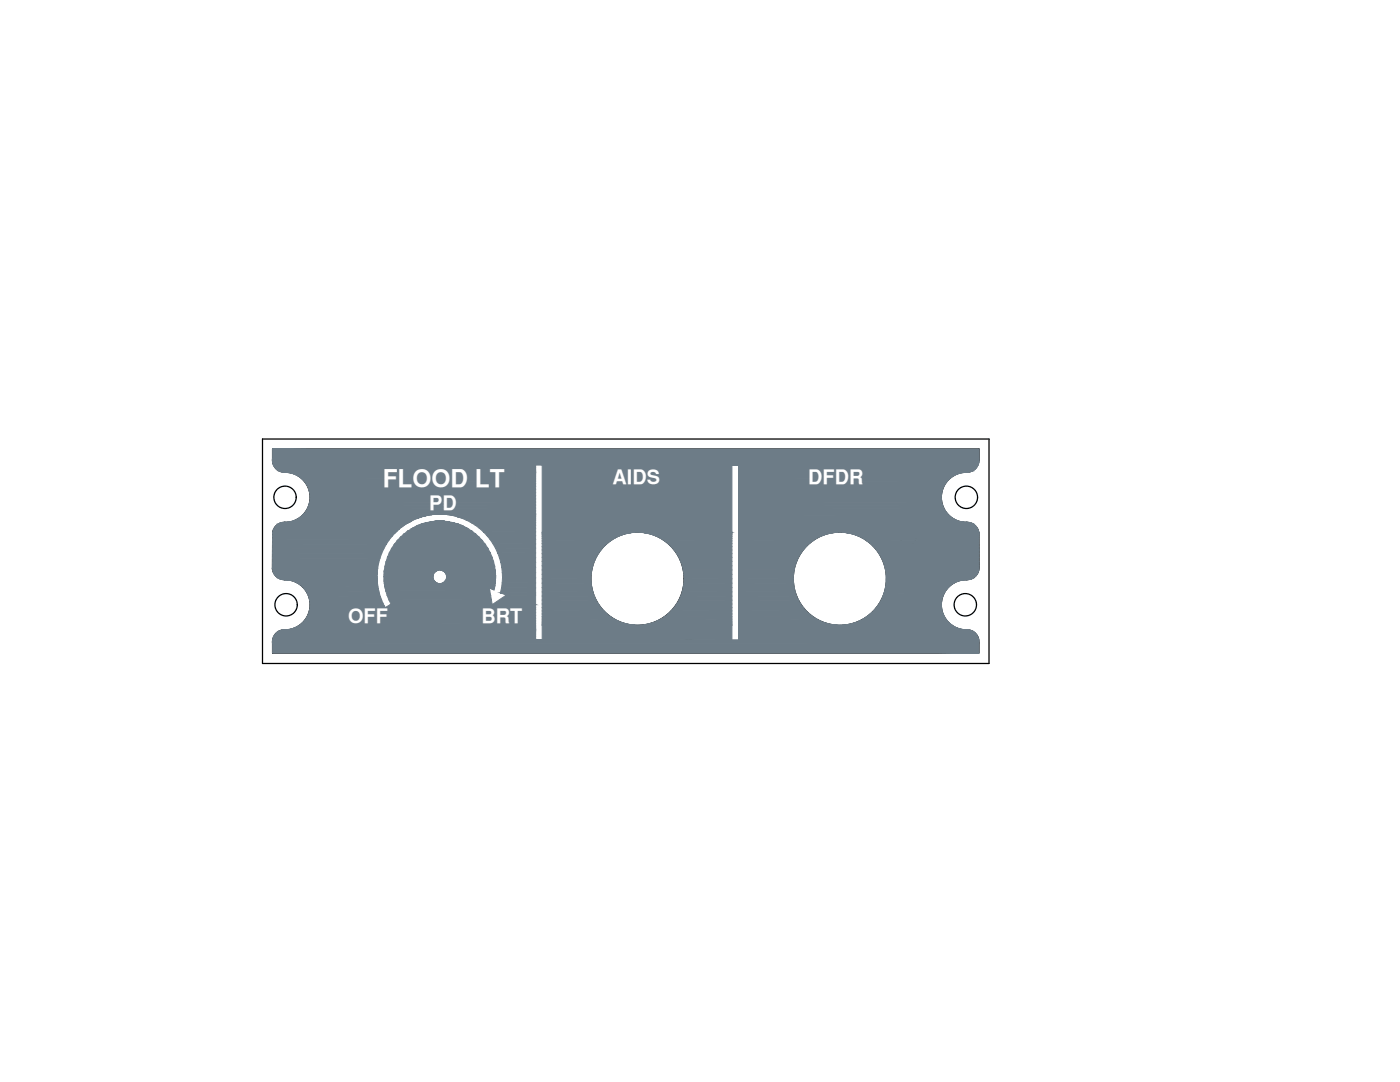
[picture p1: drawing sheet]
<svg xmlns="http://www.w3.org/2000/svg" width="279mm" height="216mm" viewBox="0 0 279 216" stroke-linecap="round" stroke-linejoin="round" font-family="sans-serif">
<defs><g id="words">
<text font-size="4.9" fill="#fff" x="76.4" y="97.2">FLOOD LT</text>
<g font-size="4" fill="#fff">
<text x="85.6" y="101.7">PD</text>
<text x="122.2" y="96.5">AIDS</text>
<text x="161.3" y="96.5">DFDR</text>
<text x="69.5" y="124.3">OFF</text>
<text x="96.1" y="124.3">BRT</text>
</g>
</g></defs>
<!-- layer: 0 -->
<g fill="none" stroke="#000" stroke-width=".25">
<path d="M52.4 87.6h145v44.8h-145zM54.4 91.6a2.42 2.42 0 0 0 2.5 2.6M54.4 91.6v-2h141v2.2M56.8 94.2a5 5 0 0 1 5.1 5 5 5 0 0 1-5.1 5M193 94.2a5 5 0 0 0-5.1 5 5 5 0 0 0 5.1 5M195.4 91.6a2.42 2.42 0 0 1-2.6 2.6M54.4 106.3v7.1a2.42 2.42 0 0 0 2.5 2.3M56.8 115.7a5 5 0 0 1 5.1 5 5 5 0 0 1-5.1 5M56.9 104.2a2.42 2.42 0 0 0-2.5 2.1M192.8 104.2a2.42 2.42 0 0 1 2.5 2.1M193 115.7a5 5 0 0 0-5.1 5 5 5 0 0 0 5.1 5M195.4 106.3v7.1a2.42 2.42 0 0 1-2.5 2.3"/>
<path d="M56.9 125.7a2.42 2.42 0 0 0-2.5 2.6v2h141a6.7 6.7 0 0 0-.2-3.2l-.8-1-.7-.3-.9-.1"/>
<circle cx="56.9" cy="99.2" r="2.23"/>
<circle cx="68.6" cy="95.1" r="1.6"/>
<circle cx="192.9" cy="99.2" r="2.23"/>
<circle cx="127.2" cy="115.5" r="9.3"/>
<circle cx="167.6" cy="115.5" r="9.3"/>
<circle cx="181.2" cy="107.1" r="1.6"/>
<circle cx="57.1" cy="120.7" r="2.23"/>
<circle cx="137.4" cy="126.1" r="1.6"/>
<circle cx="192.6" cy="120.7" r="2.23"/>
</g>
<path d="M106.9 92.8h1.3v34.9h-1.3z" fill="none" stroke="#feffff" stroke-width=".25"/>
<g fill="#fff" stroke="#fff" stroke-width=".2">
<path d="M87.2 102.6h1.1z"/>
<path d="M97.9 118.7h3.1l-2.7 1.9z"/>
<path d="M76.5 120.6h1.5z"/>
<path d="M87.2 102.6l2 .1zM86.3 102.7h2.9z"/>
<path d="M86.3 102.7h3zM86.2 102.7h3.1z"/>
<path d="M86.2 102.7l4.1 .1-1-.1zM85.3 102.8l.9-.1 4.1 .1z"/>
<path d="M85.3 102.8l5 .1zM85.2 102.9h5.1z"/>
<path d="M85.2 102.9l6 .2-.9-.2zM84.3 103.1l.9-.2 6 .2z"/>
<path d="M84.3 103.1h7zM84.2 103.1h7.1z"/>
<path d="M84.2 103.1l8 .3-.9-.3zM83.4 103.4l.8-.3 8 .3z"/>
<path d="M83.4 103.4l8.9 .1zM83.2 103.5h9.1z"/>
<path d="M83.2 103.5l9.9 .3-.8-.3zM82.4 103.8l.8-.3 9.9 .3z"/>
<path d="M82.4 103.8l10.8 .1zM82.3 103.9h10.9z"/>
<path d="M82.3 103.9l11.1 .1-.2-.1zM82.1 104l.2-.1 11.1 .1z"/>
<path d="M87.7 104h5.8zM87.7 104h5.8z"/>
<path d="M82.1 104h5.6zM82 104h4.7z"/>
<path d="M88.7 104l5 .1-.2-.1zM88.7 104l5 .1z"/>
<path d="M82 104l3.8 .1 .9-.1zM81.8 104.1l.2-.1 3.8 .1z"/>
<path d="M89.6 104.1l4.4 .2-.3-.2zM89.6 104.1l4.4 .2h-3.6z"/>
<path d="M90.4 104.3h3.7zM90.4 104.3h3.7z"/>
<path d="M81.8 104.1l3.1 .2 .9-.2zM81.4 104.3l.4-.2 3.1 .2z"/>
<path d="M81.4 104.3h3.5zM81.4 104.3h3.4z"/>
<path d="M90.6 104.3l3.9 .3-.4-.3zM90.6 104.3l3.9 .3h-3z"/>
<path d="M81.4 104.3l2.5 .3 .9-.3zM80.9 104.6l.5-.3 2.5 .3z"/>
<path d="M91.5 104.6l3.4 .2-.4-.2zM91.5 104.6l3.4 .2h-2.8z"/>
<path d="M80.9 104.6l2.4 .3 .6-.3zM80.5 104.9l.4-.3 2.4 .3z"/>
<path d="M92.1 104.8l3 .2-.2-.2zM92.1 104.8l3 .2h-2.7z"/>
<path d="M80.5 104.9l2.5 .1 .3-.1zM80.4 105l.1-.1 2.5 .1z"/>
<path d="M92.4 105l3.3 .4-.6-.4zM92.4 105l3.3 .4h-2.5z"/>
<path d="M93.2 105.4h2.5zM93.2 105.4h2.5z"/>
<path d="M80.4 105l1.8 .5 .8-.5zM79.8 105.5l.6-.5 1.8 .5z"/>
<path d="M79.8 105.5h2.4zM79.7 105.5h2.4z"/>
<path d="M93.3 105.4l2.9 .5-.5-.5zM93.3 105.4l2.9 .5h-2.1z"/>
<path d="M79.7 105.5l1.7 .5 .7-.5zM79.2 106l.5-.5 1.7 .5z"/>
<path d="M94.1 105.9l2.4 .2-.3-.2zM94.1 105.9l2.4 .2h-2.1z"/>
<path d="M79.2 106l1.9 .2 .3-.2zM79.2 106l1.9 .2h-2.1z"/>
<path d="M94.4 106.1l2.4 .4-.3-.4zM94.4 106.1l2.4 .4h-2z"/>
<path d="M79 106.2l1.6 .4 .5-.4zM79 106.2l1.6 .4h-2z"/>
<path d="M94.8 106.5l2.4 .4-.4-.4zM94.8 106.5l2.4 .4h-1.9z"/>
<path d="M78.6 106.6l1.6 .3 .4-.3zM78.6 106.6l1.6 .3h-1.9z"/>
<path d="M95.3 106.9l2.1 .2-.2-.2zM95.3 106.9l2.1 .2h-1.9z"/>
<path d="M78.3 106.9l1.6 .3 .3-.3zM78.3 106.9l1.6 .3h-1.8z"/>
<path d="M95.5 107.1l2.3 .5-.4-.5zM95.5 107.1l2.3 .5h-1.7z"/>
<path d="M78.1 107.2l1.3 .5 .5-.5zM78.1 107.2l1.3 .5h-1.7z"/>
<path d="M96.1 107.6l1.8 .2-.1-.2zM96.1 107.6l1.8 .2h-1.7z"/>
<path d="M77.7 107.7l1.5 .2 .2-.2zM77.7 107.7l1.5 .2h-1.7z"/>
<path d="M96.2 107.8l2.2 .7-.5-.7zM96.2 107.8l2.2 .7h-1.7z"/>
<path d="M96.7 108.5l1.7 .1zM96.7 108.5l1.7 .1z"/>
<path d="M77.5 107.9l1.2 .7 .5-.7zM77.5 107.9l1.2 .7h-1.6z"/>
<path d="M77.1 108.6h1.6zM77.1 108.6l1.6 .1h-1.7z"/>
<path d="M96.8 108.6l2.1 .8-.5-.8zM96.8 108.6l2.1 .8h-1.6zM97.3 109.4h1.6zM97.3 109.4h1.6z"/>
<path d="M77 108.7l1.1 .8 .6-.8zM77 108.7l1.1 .8h-1.5z"/>
<path d="M76.6 109.5h1.5zM76.6 109.5h1.5z"/>
<path d="M97.3 109.4l2 .8-.4-.8zM97.3 109.4l2 .8h-1.5z"/>
<path d="M97.8 110.2l1.5 .1zM97.8 110.2l1.5 .1z"/>
<path d="M76.6 109.5l1.1 .9 .4-.9zM76.6 109.5l1.1 .9h-1.5z"/>
<path d="M76.2 110.4h1.5zM76.2 110.4h1.5z"/>
<path d="M97.8 110.3l1.8 .8-.3-.8zM97.8 110.3l1.8 .8h-1.4z"/>
<path d="M76.2 110.4l1.1 .8 .4-.8zM76.2 110.4l1.1 .8h-1.4z"/>
<path d="M98.2 111.1l1.5 .2-.1-.2zM98.2 111.1l1.5 .2h-1.5z"/>
<path d="M75.9 111.2l1.4 .2v-.2zM75.9 111.2l1.4 .2h-1.5z"/>
<path d="M98.2 111.3l1.7 .7-.2-.7zM98.2 111.3l1.7 .7h-1.4z"/>
<path d="M75.8 111.4l1.2 .8 .3-.8zM75.8 111.4l1.2 .8h-1.4z"/>
<path d="M98.5 112l1.4 .2v-.2zM98.5 112l1.4 .2h-1.4z"/>
<path d="M75.6 112.2l1.4 .1v-.1zM75.6 112.2l1.4 .1h-1.4z"/>
<path d="M98.5 112.2l1.6 .8-.2-.8zM98.5 112.2l1.6 .8h-1.4z"/>
<path d="M75.6 112.3l1.2 .8 .2-.8zM75.6 112.3l1.2 .8h-1.4z"/>
<path d="M98.7 113l1.4 .2v-.2zM98.7 113l1.4 .2h-1.4z"/>
<path d="M75.4 113.1l1.4 .3v-.3zM75.4 113.1l1.4 .3h-1.4z"/>
<path d="M98.7 113.2l1.5 .7-.1-.7zM98.7 113.2l1.5 .7h-1.4z"/>
<path d="M75.4 113.4l1.3 .7 .1-.7zM75.4 113.4l1.3 .7h-1.4z"/>
<path d="M98.8 113.9l1.4 .4v-.4zM98.8 113.9l1.4 .4h-1.3z"/>
<path d="M75.3 114.1l1.4 .3v-.3zM75.3 114.1l1.4 .3h-1.4z"/>
<path d="M98.9 114.3l1.4 .6-.1-.6zM98.9 114.3l1.4 .6h-1.4z"/>
<path d="M75.3 114.4l1.3 .6 .1-.6zM75.3 114.4l1.3 .6h-1.3z"/>
<path d="M98.9 114.9l1.4 .4v-.4zM98.9 114.9l1.4 .4h-1.4z"/>
<path d="M75.3 115l1.3 .4v-.4zM75.3 115l1.3 .4h-1.3z"/>
<path d="M98.9 115.3l1.3 .5 .1-.5zM98.9 115.3l1.3 .5h-1.3z"/>
<path d="M75.3 115.4l1.4 .6-.1-.6zM75.3 115.4l1.4 .6h-1.4z"/>
<path d="M98.9 115.8l1.3 .5v-.5zM98.9 115.8l1.3 .5h-1.4z"/>
<path d="M75.3 116l1.4 .4v-.4zM75.3 116l1.4 .4h-1.4z"/>
<path d="M98.8 116.3l1.4 .5v-.5zM98.8 116.3l1.4 .5h-1.4z"/>
<path d="M75.3 116.4l1.5 .5-.1-.5zM75.3 116.4l1.5 .5h-1.4z"/>
<path d="M98.8 116.8l1.3 .5 .1-.5zM98.8 116.8l1.3 .5h-1.4z"/>
<path d="M75.4 116.9l1.5 .5-.1-.5zM75.4 116.9l1.5 .5h-1.4z"/>
<path d="M98.7 117.3l1.3 .4 .1-.4zM98.7 117.3l1.3 .4h-1.4z"/>
<path d="M97.6 117.3l1 .4zM97.6 117.3l1 .4h-.9z"/>
<path d="M75.5 117.4l1.5 .5-.1-.5zM75.5 117.4l1.5 .5h-1.4z"/>
<path d="M97.7 117.7l2.2 .6 .1-.6zM97.7 117.7l2.2 .6h-2.1z"/>
<path d="M75.6 117.9l1.5 .5-.1-.5zM75.6 117.9l1.5 .5h-1.4z"/>
<path d="M97.8 118.3l3.2 .4-1.1-.4zM97.8 118.3l3.2 .4h-3.1z"/>
<path d="M75.7 118.4l1.6 .4-.2-.4zM75.7 118.4l1.6 .4h-1.5z"/>
<path d="M75.8 118.8l1.7 .6-.2-.6zM75.8 118.8l1.7 .6h-1.5z"/>
<path d="M76 119.4l1.6 .3-.1-.3zM76 119.4l1.6 .3h-1.5z"/>
<path d="M76.1 119.7l1.8 .6-.3-.6zM76.1 119.7l1.8 .6h-1.5z"/>
<path d="M97.9 118.7l.3 1.9h.1zM98.2 120.6h.1z"/>
<path d="M76.4 120.3l1.6 .3-.1-.3zM76.4 120.3l1.6 .3h-1.5z"/>
<path d="M76.5 120.6h1.4zM76.6 120.6h1.3l-1 .6z"/>
<path d="M146.1 92.8l1.3 34.9v-34.9zM146.1 92.8l1.3 34.9h-1.3z"/>
<path d="M106.9 92.8l1.3 34.9v-34.9zM106.9 92.8l1.3 34.9h-1.3z"/>
</g>
<g fill="none" stroke="#fff" stroke-width=".25">
<path d="M146.1 92.8h1.3v34.9h-1.3zM76.8 121.2a12.5 12.5 0 0 1 9.4-18.5 12.5 12.5 0 0 1 13.7 15.6l1.1 .4-2.8 1.9-.6-3.3 1 .4a11.1 11.1 0 0 0-12.3-13.7 11.1 11.1 0 0 0-8.3 16.5l-1.1 .7"/>
<circle cx="87.8" cy="115.1" r="1.34"/>
</g>
<g fill="#6d7c87" stroke="#6d7c87" stroke-width=".2">
<path d="M87 104h1.7z"/>
<path d="M97.9 117.4h.8l-.1 .3z"/>
<path d="M54.4 89.6l141 2v-2zM54.4 89.6l141 2h-141z"/>
<path d="M54.4 91.6l141 .2v-.2zM54.4 91.6l141 .2h-141z"/>
<path d="M54.4 91.8l141 .2v-.2zM54.4 91.8l141 .2h-141z"/>
<path d="M54.4 92l140.9 .2 .1-.2zM54.4 92l140.9 .2h-140.9z"/>
<path d="M54.4 92.2l140.9 .3v-.3zM54.4 92.2l140.9 .3h-140.8z"/>
<path d="M54.5 92.5l140.7 .1 .1-.1zM54.5 92.5l140.7 .1h-140.7z"/>
<path d="M54.5 92.6l140.7 .2v-.2zM54.5 92.6l140.7 .2h-140.6z"/>
<path d="M54.6 92.8l52.3 .1v-.1zM54.6 92.8l52.3 .1h-52.3z"/>
<path d="M147.4 92.8l47.7 .2 .1-.2zM147.4 92.8l47.7 .2h-47.7z"/>
<path d="M54.6 92.9l52.3 .4v-.4zM54.6 92.9l52.3 .4h-52z"/>
<path d="M147.4 93l47.4 .4 .3-.4zM147.4 93l47.4 .4h-47.4z"/>
<path d="M54.9 93.3l52 .3v-.3zM54.9 93.3l52 .3h-51.7z"/>
<path d="M147.4 93.4l47.1 .3 .3-.3zM147.4 93.4l47.1 .3h-47.1z"/>
<path d="M55.2 93.6l51.7 .3v-.3zM55.2 93.6l51.7 .3h-51.4z"/>
<path d="M147.4 93.7l46.8 .2 .3-.2zM147.4 93.7l46.8 .2h-46.8z"/>
<path d="M55.5 93.9l51.4 .2v-.2zM55.5 93.9l51.4 .2h-51z"/>
<path d="M147.4 93.9l46.4 .2 .4-.2zM147.4 93.9l46.4 .2h-46.4z"/>
<path d="M55.9 94.1l51 .1v-.1zM55.9 94.1l51 .1h-50.6z"/>
<path d="M147.4 94.1l46 .1 .4-.1zM147.4 94.1l46 .1h-46z"/>
<path d="M147.4 94.2h46zM147.4 94.2h45.6z"/>
<path d="M56.3 94.2h50.6zM56.3 94.2h50.6z"/>
<path d="M147.4 94.2h45.6zM147.4 94.2l45 .1z"/>
<path d="M56.8 94.2l50.1 .1zM56.8 94.2l50.1 .1z"/>
<path d="M147.4 94.3l44.3 .1 .7-.1zM147.4 94.3l44.3 .1h-44.3z"/>
<path d="M57.4 94.3l49.5 .1v-.1zM57.4 94.3l49.5 .1h-48.9z"/>
<path d="M147.4 94.4l43.7 .1 .6-.1zM147.4 94.4l43.7 .1h-43.7z"/>
<path d="M58 94.4l48.9 .1v-.1zM58 94.4l48.9 .1h-48.2z"/>
<path d="M147.4 94.5l43.1 .3 .6-.3zM147.4 94.5l43.1 .3h-43.1z"/>
<path d="M58.7 94.5l48.2 .3v-.3zM58.7 94.5l48.2 .3h-47.7z"/>
<path d="M147.4 94.8l42.6 .3 .5-.3zM147.4 94.8l42.6 .3h-42.6z"/>
<path d="M59.2 94.8l47.7 .3v-.3zM59.2 94.8l47.7 .3h-47.1z"/>
<path d="M147.4 95.1l42.1 .4 .5-.4zM147.4 95.1l42.1 .4h-42.1z"/>
<path d="M59.8 95.1l47.1 .4v-.4zM59.8 95.1l47.1 .4h-46.6z"/>
<path d="M147.4 95.5l41.7 .5 .4-.5zM147.4 95.5l41.7 .5h-41.7z"/>
<path d="M60.3 95.5l46.6 .5v-.5zM60.3 95.5l46.6 .5h-46.2z"/>
<path d="M147.4 96l41.3 .5 .4-.5zM147.4 96l41.3 .5h-41.3z"/>
<path d="M60.7 96l46.2 .5v-.5zM60.7 96l46.2 .5h-45.8z"/>
<path d="M147.4 96.5l41 .6 .3-.6zM147.4 96.5l41 .6h-41z"/>
<path d="M61.1 96.5l45.8 .6v-.6zM61.1 96.5l45.8 .6h-45.5z"/>
<path d="M147.4 97.1l40.7 .6 .3-.6zM147.4 97.1l40.7 .6h-40.7z"/>
<path d="M61.4 97.1l45.5 .6v-.6zM61.4 97.1l45.5 .6h-45.3z"/>
<path d="M147.4 97.7l40.6 .6 .1-.6zM147.4 97.7l40.6 .6h-40.6z"/>
<path d="M61.6 97.7l45.3 .6v-.6zM61.6 97.7l45.3 .6h-45.1z"/>
<path d="M147.4 98.3l40.5 .6 .1-.6zM147.4 98.3l40.5 .6h-40.5z"/>
<path d="M61.8 98.3l45.1 .6v-.6zM61.8 98.3l45.1 .6h-45z"/>
<path d="M147.4 98.9l40.5 .7v-.7zM147.4 98.9l40.5 .7h-40.5z"/>
<path d="M61.9 98.9l45 .7v-.7zM61.9 98.9l45 .7h-45z"/>
<path d="M147.4 99.6l40.6 .6-.1-.6zM147.4 99.6l40.6 .6h-40.6z"/>
<path d="M61.9 99.6l45 .6v-.6zM61.9 99.6l45 .6h-45.1z"/>
<path d="M147.4 100.2l40.7 .6-.1-.6zM147.4 100.2l40.7 .6h-40.7z"/>
<path d="M61.8 100.2l45.1 .6v-.6zM61.8 100.2l45.1 .6h-45.3z"/>
<path d="M147.4 100.8l41 .6-.3-.6zM147.4 100.8l41 .6h-41z"/>
<path d="M61.6 100.8l45.3 .6v-.6zM61.6 100.8l45.3 .6h-45.5z"/>
<path d="M147.4 101.4l41.3 .6-.3-.6zM147.4 101.4l41.3 .6h-41.3z"/>
<path d="M61.4 101.4l45.5 .6v-.6zM61.4 101.4l45.5 .6h-45.8z"/>
<path d="M147.4 102l41.7 .5-.4-.5zM147.4 102l41.7 .5h-41.7z"/>
<path d="M61.1 102l45.8 .5v-.5zM61.1 102l45.8 .5h-46.2z"/>
<path d="M60.7 102.5l46.2 .1v-.1zM60.7 102.5l46.2 .1h-46.3z"/>
<path d="M88.2 102.6h18.7zM88.2 102.6h18.7z"/>
<path d="M60.6 102.6h26.6zM60.6 102.6h27.6z"/>
<path d="M88.3 102.6l18.6 .1zM88.3 102.6l18.6 .1z"/>
<path d="M60.6 102.6h26.6zM60.5 102.7h25.7z"/>
<path d="M89.2 102.7l17.7 .1v-.1zM89.2 102.7l17.7 .1h-16.6z"/>
<path d="M60.5 102.7l24.7 .2 1-.2zM60.5 102.7l24.7 .2h-24.9z"/>
<path d="M147.4 102.5l42.1 .4-.4-.4zM147.4 102.5l42.1 .4h-42.1z"/>
<path d="M60.3 102.9h24.9zM60.3 102.9h24.7z"/>
<path d="M90.3 102.8l16.6 .3v-.3zM90.3 102.8l16.6 .3h-15.7z"/>
<path d="M60.3 102.9l23.9 .2 .8-.2zM60 103.1l.3-.2 23.9 .2z"/>
<path d="M147.4 102.9l42.6 .4-.5-.4zM147.4 102.9l42.6 .4h-42.6z"/>
<path d="M60 103.1l23.6 .2 .6-.2zM59.8 103.3l.2-.2 23.6 .2z"/>
<path d="M91.2 103.1l15.7 .3v-.3zM91.2 103.1l15.7 .3h-14.7z"/>
<path d="M59.8 103.3l23.4 .2 .4-.2zM59.6 103.5l.2-.2 23.4 .2z"/>
<path d="M147.4 103.3l43.1 .3-.5-.3zM147.4 103.3l43.1 .3h-43.1z"/>
<path d="M59.6 103.5l23.2 .1 .4-.1zM59.2 103.6l.4-.1 23.2 .1z"/>
<path d="M92.2 103.4l14.7 .4v-.4zM92.2 103.4l14.7 .4h-13.8z"/>
<path d="M59.2 103.6l23.1 .3 .5-.3zM58.8 103.9l.4-.3 23.1 .3z"/>
<path d="M147.4 103.6l43.7 .3-.6-.3zM147.4 103.6l43.7 .3h-43.7z"/>
<path d="M58.8 103.9h23.5zM58.7 103.9h23.5z"/>
<path d="M87 104h1.8zM86.7 104h2.1z"/>
<path d="M147.4 103.9l44.3 .2-.6-.2zM147.4 103.9l44.3 .2h-44.3z"/>
<path d="M58.7 103.9l23.2 .2 .3-.2zM58 104.1l.7-.2 23.2 .2z"/>
<path d="M86.7 104l2.9 .1zM86 104.1l.7-.1 2.9 .1z"/>
<path d="M86 104.1h3.7zM85.8 104.1h3.9z"/>
<path d="M147.4 104.1l45 .1-.7-.1zM147.4 104.1l45 .1h-45z"/>
<path d="M58 104.1l23.6 .1 .3-.1zM57.4 104.2l.6-.1 23.6 .1z"/>
<path d="M147.4 104.2h45.6zM147.4 104.2h45.6z"/>
<path d="M57.4 104.2h24.2zM56.8 104.2h24.8z"/>
<path d="M147.4 104.2l46 .1zM147.4 104.2l46 .1z"/>
<path d="M56.8 104.2h24.8zM56.3 104.3h25.2z"/>
<path d="M93.1 103.8l13.8 .5v-.5zM93.1 103.8l13.8 .5h-12.9z"/>
<path d="M85.8 104.1l4.8 .2-.9-.2zM85 104.3l.8-.2 4.8 .2z"/>
<path d="M56.3 104.3h25.2zM56.1 104.3h25.3z"/>
<path d="M85 104.3h5.7zM84.8 104.3h5.9z"/>
<path d="M147.4 104.3l46.4 .1-.4-.1zM147.4 104.3l46.4 .1h-46.4z"/>
<path d="M56.1 104.3h25.3zM55.9 104.4h25.4z"/>
<path d="M147.4 104.4l46.8 .2-.4-.2zM147.4 104.4l46.8 .2h-46.8z"/>
<path d="M55.9 104.4l25.1 .2 .3-.2zM55.5 104.6l.4-.2 25.1 .2z"/>
<path d="M84.8 104.3l6.7 .3-.8-.3zM84.1 104.6l.7-.3 6.7 .3z"/>
<path d="M84.1 104.6h7.5zM83.9 104.6h7.7z"/>
<path d="M94 104.3l12.9 .5v-.5zM94 104.3l12.9 .5h-12z"/>
<path d="M147.4 104.6l47.2 .2-.4-.2zM147.4 104.6l47.2 .2h-47.2z"/>
<path d="M55.5 104.6l25.1 .2 .4-.2zM55.2 104.8l.3-.2 25.1 .2z"/>
<path d="M55.2 104.8h25.4zM55.2 104.8l25.3 .1z"/>
<path d="M83.9 104.6l8.5 .4-.8-.4zM83.2 105l.7-.4 8.5 .4z"/>
<path d="M83.2 105h9.3zM83 105h9.5z"/>
<path d="M147.4 104.8l47.5 .3-.3-.3zM147.4 104.8l47.5 .3h-47.5z"/>
<path d="M55.2 104.9l25 .2 .3-.2zM55.2 104.9l25 .2h-25.3z"/>
<path d="M83 105l10.2 .4-.7-.4zM82.3 105.4l.7-.4 10.2 .4z"/>
<path d="M94.9 104.8l12 .6v-.6zM94.9 104.8l12 .6h-11.2z"/>
<path d="M82.3 105.4l11 .1zM82.2 105.5h11.1z"/>
<path d="M147.4 105.1l47.7 .4-.2-.4zM147.4 105.1l47.7 .4h-47.7z"/>
<path d="M54.9 105.1l24.8 .4 .5-.4zM54.9 105.1l24.8 .4h-25zM54.7 105.5h25zM54.7 105.5h25z"/>
<path d="M82.2 105.5l11.9 .4-.8-.4zM81.5 105.9l.7-.4 11.9 .4z"/>
<path d="M147.4 105.5l47.9 .4-.2-.4zM147.4 105.5l47.9 .4h-47.9z"/>
<path d="M54.7 105.5l24.6 .4 .4-.4zM54.7 105.5l24.6 .4h-24.8z"/>
<path d="M81.5 105.9l12.7 .1zM81.4 106h12.8z"/>
<path d="M95.7 105.4l11.2 .7v-.7zM95.7 105.4l11.2 .7h-10.4z"/>
<path d="M54.5 105.9l24.5 .3 .3-.3zM54.5 105.9l24.5 .3h-24.6z"/>
<path d="M147.4 105.9l47.9 .3v-.3zM147.4 105.9l47.9 .3h-47.9z"/>
<path d="M108.2 92.8l37.9 13.4v-13.4zM108.2 92.8l37.9 13.4h-37.9z"/>
<path d="M168.1 106.2l27.2 .1zM168.1 106.2l27.2 .1z"/>
<path d="M147.4 106.2h19.8zM147.4 106.2l18.9 .1z"/>
<path d="M127.7 106.2l18.4 .1zM127.7 106.2l18.4 .1z"/>
<path d="M108.2 106.2h18.6zM108.2 106.2l17.7 .1z"/>
<path d="M168.9 106.3h26.5zM168.9 106.3h26.5z"/>
<path d="M54.4 106.2l24.5 .1 .1-.1zM54.4 106.2l24.5 .1h-24.5z"/>
<path d="M169.2 106.3l26.2 .2v-.2zM169.2 106.3l26.2 .2h-25.6z"/>
<path d="M147.4 106.3l18 .2 .9-.2zM147.4 106.3l18 .2h-18z"/>
<path d="M128.6 106.3l17.5 .2v-.2zM128.6 106.3l17.5 .2h-16.7z"/>
<path d="M108.2 106.3l16.9 .2 .8-.2zM108.2 106.3l16.9 .2h-16.9z"/>
<path d="M81.4 106l13.4 .5-.6-.5zM80.7 106.5l.7-.5 13.4 .5z"/>
<path d="M80.7 106.5l14.2 .1zM80.6 106.6h14.3z"/>
<path d="M169.8 106.5l25.6 .2v-.2zM169.8 106.5l25.6 .2h-24.8z"/>
<path d="M147.4 106.5l17.2 .2 .8-.2zM147.4 106.5l17.2 .2h-17.2z"/>
<path d="M129.4 106.5l16.7 .2v-.2zM129.4 106.5l16.7 .2h-15.8z"/>
<path d="M108.2 106.5l16 .2 .9-.2zM108.2 106.5l16 .2h-16z"/>
<path d="M96.5 106.1l10.4 .8v-.8zM96.5 106.1l10.4 .8h-9.7z"/>
<path d="M54.4 106.3l23.9 .6 .6-.6zM54.4 106.3l23.9 .6h-23.9z"/>
<path d="M170.6 106.7l24.8 .3v-.3zM170.6 106.7l24.8 .3h-23.9z"/>
<path d="M147.4 106.7l16.3 .3 .9-.3zM147.4 106.7l16.3 .3h-16.3z"/>
<path d="M130.3 106.7l15.8 .3v-.3zM130.3 106.7l15.8 .3h-15z"/>
<path d="M108.2 106.7l15.2 .3 .8-.3zM108.2 106.7l15.2 .3h-15.2z"/>
<path d="M80.6 106.6l14.9 .5-.6-.5zM80 107.1l.6-.5 14.9 .5z"/>
<path d="M80 107.1l15.6 .1-.1-.1zM80 107.1l15.6 .1h-15.7z"/>
<path d="M171.5 107l23.9 .4v-.4zM171.5 107l23.9 .4h-23.1z"/>
<path d="M147.4 107l15.6 .4 .7-.4zM147.4 107l15.6 .4h-15.6z"/>
<path d="M131.1 107l15 .4v-.4zM131.1 107l15 .4h-14.2z"/>
<path d="M108.2 107l14.4 .4 .8-.4zM108.2 107l14.4 .4h-14.4z"/>
<path d="M97.2 106.9l9.7 .7v-.7zM97.2 106.9l9.7 .7h-9.1z"/>
<path d="M54.4 106.9l23.3 .8 .6-.8zM54.4 106.9l23.3 .8h-23.3z"/>
<path d="M79.9 107.2l16.3 .6-.6-.6zM79.9 107.2l16.3 .6h-16.9z"/>
<path d="M172.3 107.4l23.1 .5v-.5zM172.3 107.4l23.1 .5h-22.4z"/>
<path d="M147.4 107.4l14.8 .5 .8-.5zM147.4 107.4l14.8 .5h-14.8z"/>
<path d="M131.9 107.4l14.2 .5v-.5zM131.9 107.4l14.2 .5h-13.5z"/>
<path d="M108.2 107.4l13.6 .5 .8-.5zM108.2 107.4l13.6 .5h-13.6z"/>
<path d="M79.3 107.8l17 .1-.1-.1zM79.3 107.8l17 .1h-17.1z"/>
<path d="M173 107.9l22.4 .6v-.6zM173 107.9l22.4 .6h-21.7z"/>
<path d="M147.4 107.9l14.1 .6 .7-.6zM147.4 107.9l14.1 .6h-14.1z"/>
<path d="M132.6 107.9l13.5 .6v-.6zM132.6 107.9l13.5 .6h-12.8z"/>
<path d="M108.2 107.9l13 .6 .6-.6zM108.2 107.9l13 .6h-13z"/>
<path d="M97.8 107.6l9.1 .9v-.9zM97.8 107.6l9.1 .9h-8.5z"/>
<path d="M79.2 107.9l17.6 .7-.5-.7zM79.2 107.9l17.6 .7h-18.1z"/>
<path d="M54.4 107.7l22.7 .9 .6-.9zM54.4 107.7l22.7 .9h-22.7z"/>
<path d="M78.7 108.6l18.2 .1-.1-.1zM78.7 108.6l18.2 .1h-18.2z"/>
<path d="M173.7 108.5l21.7 .6v-.6zM173.7 108.5l21.7 .6h-21.1z"/>
<path d="M147.4 108.5l13.5 .6 .6-.6zM147.4 108.5l13.5 .6h-13.5z"/>
<path d="M133.3 108.5l12.8 .6v-.6zM133.3 108.5l12.8 .6h-12.1z"/>
<path d="M108.2 108.5l12.3 .6 .7-.6zM108.2 108.5l12.3 .6h-12.3z"/>
<path d="M98.4 108.5l8.5 .9v-.9zM98.4 108.5l8.5 .9h-8z"/>
<path d="M78.7 108.7l18.6 .7-.4-.7zM78.7 108.7l18.6 .7h-19.1z"/>
<path d="M54.4 108.6l22.2 .9 .5-.9zM54.4 108.6l22.2 .9h-22.2z"/>
<path d="M78.2 109.4l19.2 .1-.1-.1zM78.2 109.4l19.2 .1h-19.3z"/>
<path d="M174.3 109.1l21.1 .6v-.6zM174.3 109.1l21.1 .6h-20.5z"/>
<path d="M147.4 109.1l12.9 .6 .6-.6zM147.4 109.1l12.9 .6h-12.9z"/>
<path d="M134 109.1l12.1 .6v-.6zM134 109.1l12.1 .6h-11.6z"/>
<path d="M108.2 109.1l11.7 .6 .6-.6zM108.2 109.1l11.7 .6h-11.7z"/>
<path d="M78.1 109.5l19.7 .7-.4-.7zM78.1 109.5l19.7 .7h-20.1z"/>
<path d="M98.9 109.4l8 .9v-.9zM98.9 109.4l8 .9h-7.6z"/>
<path d="M77.7 110.2l20.2 .2-.1-.2zM77.7 110.2l20.2 .2h-20.2z"/>
<path d="M54.4 109.5l21.8 .9 .4-.9zM54.4 109.5l21.8 .9h-21.8z"/>
<path d="M174.9 109.7l20.5 .8v-.8zM174.9 109.7l20.5 .8h-20z"/>
<path d="M147.4 109.7l12.4 .8 .5-.8zM147.4 109.7l12.4 .8h-12.4z"/>
<path d="M134.5 109.7l11.6 .8v-.8zM134.5 109.7l11.6 .8h-11z"/>
<path d="M108.2 109.7l11.2 .8 .5-.8zM108.2 109.7l11.2 .8h-11.2z"/>
<path d="M77.7 110.4l20.5 .7-.3-.7zM77.7 110.4l20.5 .7h-20.8z"/>
<path d="M175.4 110.5l20 .7v-.7zM175.4 110.5l20 .7h-19.5z"/>
<path d="M147.4 110.5l11.9 .7 .5-.7zM147.4 110.5l11.9 .7h-11.9z"/>
<path d="M135.1 110.5l11 .7v-.7zM135.1 110.5l11 .7h-10.6z"/>
<path d="M108.2 110.5l10.8 .7 .4-.7zM108.2 110.5l10.8 .7h-10.8z"/>
<path d="M77.4 111.1l20.8 .1v-.1zM77.4 111.1l20.8 .1h-20.9z"/>
<path d="M99.3 110.3l7.6 1v-1zM99.3 110.3l7.6 1h-7.2z"/>
<path d="M54.4 110.4l21.4 1 .4-1zM54.4 110.4l21.4 1h-21.4z"/>
<path d="M175.9 111.2l19.5 .8v-.8zM175.9 111.2l19.5 .8h-19.2z"/>
<path d="M147.4 111.2l11.6 .8 .3-.8zM147.4 111.2l11.6 .8h-11.6z"/>
<path d="M135.5 111.2l10.6 .8v-.8zM135.5 111.2l10.6 .8h-10.2z"/>
<path d="M108.2 111.2l10.4 .8 .4-.8zM108.2 111.2l10.4 .8h-10.4z"/>
<path d="M77.3 111.2l21.2 .8-.3-.8zM77.3 111.2l21.2 .8h-21.4z"/>
<path d="M77.1 112l21.4 .2v-.2zM77.1 112l21.4 .2h-21.5z"/>
<path d="M99.7 111.3l7.2 .9v-.9zM99.7 111.3l7.2 .9h-7z"/>
<path d="M54.4 111.4l21.2 .9 .2-.9zM54.4 111.4l21.2 .9h-21.2z"/>
<path d="M176.2 112l19.2 .9v-.9zM176.2 112l19.2 .9h-18.9z"/>
<path d="M147.4 112l11.3 .9 .3-.9zM147.4 112l11.3 .9h-11.3z"/>
<path d="M135.9 112l10.2 .9v-.9zM135.9 112l10.2 .9h-9.9z"/>
<path d="M108.2 112l10.1 .9 .3-.9zM108.2 112l10.1 .9h-10.1z"/>
<path d="M77 112.2l21.7 .8-.2-.8zM77 112.2l21.7 .8h-21.9z"/>
<path d="M76.8 113l21.9 .1v-.1zM76.8 113l21.9 .1h-21.9z"/>
<path d="M99.9 112.2l7 1v-1zM99.9 112.2l7 1h-6.8z"/>
<path d="M54.4 112.3l21 1.1 .2-1.1zM54.4 112.3l21 1.1h-21z"/>
<path d="M176.5 112.9l18.9 .5v-.5zM176.5 112.9l18.9 .5h-18.7z"/>
<path d="M54.4 113.4h21zM54.4 113.4h21z"/>
<path d="M176.7 113.4l18.6 .3 .1-.3zM176.7 113.4l18.6 .3h-18.6z"/>
<path d="M147.4 112.9l11.1 .8 .2-.8zM147.4 112.9l11.1 .8h-11.1z"/>
<path d="M136.2 112.9l9.9 .8v-.8zM136.2 112.9l9.9 .8h-9.7z"/>
<path d="M108.2 112.9l9.9 .8 .2-.8zM108.2 112.9l9.9 .8h-9.9z"/>
<path d="M76.8 113.1l22 .7-.1-.7zM76.8 113.1l22 .7h-22.1z"/>
<path d="M87.9 113.8h10.9zM87.9 113.8h10.9z"/>
<path d="M76.7 113.8h11zM76.7 113.8h10.7z"/>
<path d="M176.7 113.7l18.6 .2v-.2zM176.7 113.7l18.6 .2h-18.5z"/>
<path d="M54.4 113.4l20.9 .5 .1-.5zM54.4 113.4l20.9 .5h-20.8z"/>
<path d="M88.1 113.8l10.7 .1zM88.1 113.8l10.7 .1z"/>
<path d="M76.7 113.8h10.7zM76.7 113.8l10.5 .1z"/>
<path d="M88.4 113.9h10.4zM88.4 113.9h10.4z"/>
<path d="M88.4 113.9l10.5 .1-.1-.1zM88.4 113.9l10.5 .1h-10.3z"/>
<path d="M76.7 113.9l10.3 .1 .2-.1zM76.7 113.9l10.3 .1h-10.3z"/>
<path d="M76.7 114h10.3zM76.7 114l10.2 .1z"/>
<path d="M88.6 114l10.3 .2v-.2zM88.6 114l10.3 .2h-10.1z"/>
<path d="M76.7 114.1l10.1 .1 .1-.1zM76.7 114.1l10.1 .1h-10.1z"/>
<path d="M100.1 113.2l6.8 1.1v-1.1zM100.1 113.2l6.8 1.1h-6.7z"/>
<path d="M176.8 113.9l18.4 .4 .1-.4zM176.8 113.9l18.4 .4h-18.4z"/>
<path d="M54.5 113.9l20.8 .4v-.4zM54.5 113.9l20.8 .4h-20.7z"/>
<path d="M54.6 114.3l20.7 .1zM54.6 114.3l20.7 .1z"/>
<path d="M88.8 114.2l10.1 .2v-.2zM88.8 114.2l10.1 .2h-10z"/>
<path d="M76.7 114.2l9.9 .2 .2-.2zM76.7 114.2l9.9 .2h-9.9z"/>
<path d="M176.8 114.3l18.2 .3 .2-.3zM176.8 114.3l18.2 .3h-18.1z"/>
<path d="M147.4 113.7l11 .9 .1-.9zM147.4 113.7l11 .9h-11z"/>
<path d="M136.4 113.7l9.7 .9v-.9zM136.4 113.7l9.7 .9h-9.6z"/>
<path d="M108.2 113.7l9.8 .9 .1-.9zM108.2 113.7l9.8 .9h-9.8z"/>
<path d="M88.9 114.4l10 .2v-.2zM88.9 114.4l10 .2h-9.9z"/>
<path d="M76.7 114.4l9.8 .2 .1-.2zM76.7 114.4l9.8 .2h-9.9z"/>
<path d="M176.9 114.6h18.1zM176.9 114.6l18 .1z"/>
<path d="M54.7 114.4l20.6 .3v-.3zM54.7 114.4l20.6 .3h-20.5z"/>
<path d="M89 114.6l9.9 .3v-.3zM89 114.6l9.9 .3h-9.8z"/>
<path d="M76.6 114.6l9.8 .3 .1-.3zM76.6 114.6l9.8 .3h-9.8z"/>
<path d="M89.1 114.9h9.8zM89.1 114.9h9.8z"/>
<path d="M176.9 114.7l17.7 .3 .3-.3zM176.9 114.7l17.7 .3h-17.7z"/>
<path d="M54.8 114.7l20.5 .3v-.3zM54.8 114.7l20.5 .3h-20.2z"/>
<path d="M76.6 114.9l9.8 .1v-.1zM76.6 114.9l9.8 .1h-9.8z"/>
<path d="M89.1 114.9l9.8 .2v-.2zM89.1 114.9l9.8 .2h-9.8z"/>
<path d="M76.6 115l9.8 .1zM76.6 115l9.8 .1z"/>
<path d="M100.2 114.3l6.7 1v-1zM100.2 114.3l6.7 1h-6.6z"/>
<path d="M176.9 115l17.4 .3 .3-.3zM176.9 115l17.4 .3h-17.4z"/>
<path d="M55.1 115l20.2 .3v-.3zM55.1 115l20.2 .3h-19.8z"/>
<path d="M89.1 115.1l9.8 .3v-.3zM89.1 115.1l9.8 .3h-9.8z"/>
<path d="M76.6 115.1l9.8 .3v-.3zM76.6 115.1l9.8 .3h-9.8z"/>
<path d="M55.5 115.3l19.8 .1v-.1zM55.5 115.3l19.8 .1h-19.6z"/>
<path d="M176.9 115.3l17 .2 .4-.2zM176.9 115.3l17 .2h-17z"/>
<path d="M147.4 114.6l10.9 .9 .1-.9zM147.4 114.6l10.9 .9h-10.9z"/>
<path d="M136.5 114.6l9.6 .9v-.9zM136.5 114.6l9.6 .9h-9.6z"/>
<path d="M108.2 114.6l9.7 .9 .1-.9zM108.2 114.6l9.7 .9h-9.7z"/>
<path d="M176.9 115.5h17zM176.9 115.5h17z"/>
<path d="M55.7 115.4l19.6 .1v-.1zM55.7 115.4l19.6 .1h-19.4z"/>
<path d="M89.1 115.4l9.8 .2v-.2zM89.1 115.4l9.8 .2h-9.9z"/>
<path d="M76.6 115.4l9.9 .2-.1-.2zM76.6 115.4l9.9 .2h-9.9z"/>
<path d="M176.9 115.5l16.5 .1 .5-.1zM176.9 115.5l16.5 .1h-16.5z"/>
<path d="M55.9 115.5l19.4 .1v-.1zM55.9 115.5l19.4 .1h-19z"/>
<path d="M176.9 115.6h16.5zM176.9 115.6l16.1 .1z"/>
<path d="M56.3 115.6l19 .1zM56.3 115.6l19 .1z"/>
<path d="M176.9 115.7h16.1zM176.9 115.7h15.5z"/>
<path d="M56.8 115.7h18.5zM56.8 115.7h18.5z"/>
<path d="M176.9 115.7h15.5zM176.9 115.7l14.8 .1z"/>
<path d="M57.4 115.7l17.9 .1zM57.4 115.7l17.9 .1z"/>
<path d="M89 115.6l9.9 .2v-.2zM89 115.6l9.9 .2h-10z"/>
<path d="M76.6 115.6l10 .2-.1-.2zM76.6 115.6l10 .2h-10z"/>
<path d="M88.9 115.8h10zM88.9 115.8h10z"/>
<path d="M76.6 115.8l10.1 .2-.1-.2zM76.6 115.8l10.1 .2h-10z"/>
<path d="M176.9 115.8l14.2 .2 .6-.2zM176.9 115.8l14.2 .2h-14.2z"/>
<path d="M58 115.8l17.3 .2v-.2zM58 115.8l17.3 .2h-16.7z"/>
<path d="M88.9 115.8l10 .2v-.2zM88.9 115.8l10 .2h-10.1z"/>
<path d="M76.7 116h10.1zM76.7 116h10.1z"/>
<path d="M88.8 116l10 .2 .1-.2zM88.6 116.2l.2-.2 10 .2z"/>
<path d="M76.7 116l10.3 .2-.2-.2zM76.7 116l10.3 .2h-10.3z"/>
<path d="M176.9 116l13.6 .2 .6-.2zM176.9 116l13.6 .2h-13.6z"/>
<path d="M58.6 116l16.7 .2v-.2zM58.6 116l16.7 .2h-16.1z"/>
<path d="M100.3 115.3l6.6 1v-1zM100.3 115.3l6.6 1h-6.7z"/>
<path d="M88.6 116.2l10.2 .1v-.1zM88.4 116.3l.2-.1 10.2 .1z"/>
<path d="M76.7 116.2l10.5 .1-.2-.1zM76.7 116.2l10.5 .1h-10.5z"/>
<path d="M176.9 116.2l13.5 .2 .1-.2zM176.9 116.2l13.5 .2h-13.5z"/>
<path d="M147.4 115.5l11 .9-.1-.9zM147.4 115.5l11 .9h-11z"/>
<path d="M136.5 115.5l9.6 .9v-.9zM136.5 115.5l9.6 .9h-9.6z"/>
<path d="M108.2 115.5l9.8 .9-.1-.9zM108.2 115.5l9.8 .9h-9.8z"/>
<path d="M59.2 116.2l16.1 .2v-.2zM59.2 116.2l16.1 .2h-15.8z"/>
<path d="M88.4 116.3h10.4zM88.1 116.4h10.7z"/>
<path d="M76.7 116.3l10.7 .1zM76.7 116.3l10.7 .1z"/>
<path d="M88.1 116.4l10.7 .1zM87.9 116.5h10.9z"/>
<path d="M76.7 116.4l11 .1zM76.7 116.4l11 .1z"/>
<path d="M176.9 116.4l13.1 .2 .4-.2zM176.9 116.4l13.1 .2h-13.2z"/>
<path d="M59.5 116.4l15.9 .2-.1-.2zM59.5 116.4l15.9 .2h-15.6z"/>
<path d="M76.7 116.5l22.1 .3v-.3zM76.7 116.5l22.1 .3h-22z"/>
<path d="M76.8 116.8l22 .1v-.1zM76.8 116.8l22 .1h-22z"/>
<path d="M176.8 116.6l12.7 .4 .5-.4zM176.8 116.6l12.7 .4h-12.7z"/>
<path d="M59.8 116.6l15.6 .4v-.4zM59.8 116.6l15.6 .4h-15.1z"/>
<path d="M176.8 117l12.5 .2 .2-.2zM176.8 117l12.5 .2h-12.6z"/>
<path d="M147.4 116.4l11.1 .8-.1-.8zM147.4 116.4l11.1 .8h-11.1z"/>
<path d="M136.5 116.4l9.6 .8v-.8zM136.5 116.4l9.6 .8h-9.7z"/>
<path d="M108.2 116.4l9.9 .8-.1-.8zM108.2 116.4l9.9 .8h-9.9z"/>
<path d="M76.8 116.9l21.9 .4 .1-.4zM76.8 116.9l21.9 .4h-21.8z"/>
<path d="M100.2 116.3l6.7 1v-1zM100.2 116.3l6.7 1h-6.8z"/>
<path d="M97.6 117.3h1.1zM97.6 117.3h1.1z"/>
<path d="M76.9 117.3h20.7zM76.9 117.3h20.7z"/>
<path d="M60.3 117l15.2 .4-.1-.4zM60.3 117l15.2 .4h-14.8z"/>
<path d="M176.7 117.2l12.4 .2 .2-.2zM176.7 117.2l12.4 .2h-12.4z"/>
<path d="M97.7 117.3l1 .1v-.1zM97.7 117.3l1 .1h-.8z"/>
<path d="M60.7 117.4h14.8zM60.7 117.4h14.8z"/>
<path d="M76.9 117.3l20.8 .6-.1-.6zM76.9 117.3l20.8 .6h-20.7z"/>
<path d="M176.7 117.4l12 .6 .4-.6zM176.7 117.4l12 .6h-12.1z"/>
<path d="M60.7 117.4l14.9 .6-.1-.6zM60.7 117.4l14.9 .6h-14.5z"/>
<path d="M176.6 118l12 .1 .1-.1zM176.6 118l12 .1h-12.1z"/>
<path d="M147.4 117.2l11.3 .9-.2-.9zM147.4 117.2l11.3 .9h-11.3z"/>
<path d="M136.4 117.2l9.7 .9v-.9zM136.4 117.2l9.7 .9h-9.9z"/>
<path d="M108.2 117.2l10.1 .9-.2-.9zM108.2 117.2l10.1 .9h-10.1z"/>
<path d="M100.1 117.3l6.8 1v-1zM100.1 117.3l6.8 1h-7z"/>
<path d="M61.1 118l14.6 .4-.1-.4zM61.1 118l14.6 .4h-14.4z"/>
<path d="M176.5 118.1l11.9 .4 .2-.4zM176.5 118.1l11.9 .4h-12z"/>
<path d="M61.3 118.4l14.4 .1v-.1zM61.3 118.4l14.4 .1h-14.3z"/>
<path d="M99.9 118.3l7 .4v-.4zM99.9 118.3l7 .4h-5.9z"/>
<path d="M77 117.9l20.9 .9-.2-.9zM77 117.9l20.9 .9h-20.6z"/>
<path d="M176.4 118.5l11.8 .4 .2-.4zM176.4 118.5l11.8 .4h-12z"/>
<path d="M147.4 118.1l11.6 .8-.3-.8zM147.4 118.1l11.6 .8h-11.6z"/>
<path d="M136.2 118.1l9.9 .8v-.8zM136.2 118.1l9.9 .8h-10.2z"/>
<path d="M108.2 118.1l10.4 .8-.3-.8zM108.2 118.1l10.4 .8h-10.4z"/>
<path d="M176.2 118.9l11.9 .2 .1-.2zM176.2 118.9l11.9 .2h-11.9z"/>
<path d="M61.4 118.5l14.5 .6-.2-.6zM61.4 118.5l14.5 .6h-14.3z"/>
<path d="M61.6 119.1l14.4 .3-.1-.3zM61.6 119.1l14.4 .3h-14.3z"/>
<path d="M77.3 118.8l20.8 .9-.2-.9zM77.3 118.8l20.8 .9h-20.5z"/>
<path d="M176.2 119.1l11.8 .6 .1-.6zM176.2 119.1l11.8 .6h-12.1z"/>
<path d="M61.7 119.4l14.5 .3-.2-.3zM61.7 119.4l14.5 .3h-14.4z"/>
<path d="M175.9 119.7l12.1 .1zM175.9 119.7l12.1 .1z"/>
<path d="M147.4 118.9l11.9 .9-.3-.9zM147.4 118.9l11.9 .9h-11.9z"/>
<path d="M135.9 118.9l10.2 .9v-.9zM135.9 118.9l10.2 .9h-10.6z"/>
<path d="M108.2 118.9l10.8 .9-.4-.9zM108.2 118.9l10.8 .9h-10.8z"/>
<path d="M61.8 119.7l14.6 .6-.2-.6zM61.8 119.7l14.6 .6h-14.5z"/>
<path d="M175.9 119.8l12 .5 .1-.5zM175.9 119.8l12 .5h-12.4z"/>
<path d="M61.9 120.3h14.5zM61.9 120.3h14.5z"/>
<path d="M175.5 120.3l12.4 .2v-.2zM175.5 120.3l12.4 .2h-12.5z"/>
<path d="M147.4 119.8l12.4 .7-.5-.7zM147.4 119.8l12.4 .7h-12.4z"/>
<path d="M135.5 119.8l10.6 .7v-.7zM135.5 119.8l10.6 .7h-11z"/>
<path d="M108.2 119.8l11.2 .7-.4-.7zM108.2 119.8l11.2 .7h-11.2z"/>
<path d="M77.6 119.7l20.6 .9-.1-.9zM77.6 119.7l20.6 .9h-20.2z"/>
<path d="M101 118.7l5.9 1.9v-1.9zM98.2 120.6l2.8-1.9 5.9 1.9z"/>
<path d="M78 120.6h20.2zM77.9 120.6h20.3z"/>
<path d="M175.4 120.5l12.5 .5v-.5zM175.4 120.5l12.5 .5h-12.8z"/>
<path d="M61.9 120.3l14.8 .7-.3-.7zM61.9 120.3l14.8 .7h-14.8z"/>
<path d="M77.9 120.6l29 .6v-.6zM76.9 121.2l1-.6 29 .6z"/>
<path d="M61.9 121l15 .2-.2-.2zM61.9 121l15 .2h-15z"/>
<path d="M175.1 121l12.8 .2v-.2zM175.1 121l12.8 .2h-13z"/>
<path d="M147.4 120.5l12.9 .7-.5-.7zM147.4 120.5l12.9 .7h-12.9z"/>
<path d="M135.1 120.5l11 .7v-.7zM135.1 120.5l11 .7h-11.6z"/>
<path d="M108.2 120.5l11.7 .7-.5-.7zM108.2 120.5l11.7 .7h-11.7z"/>
<path d="M174.9 121.2l13.1 .4-.1-.4zM174.9 121.2l13.1 .4h-13.4z"/>
<path d="M61.9 121.2l45 .4v-.4zM61.9 121.2l45 .4h-45.1z"/>
<path d="M174.6 121.6l13.4 .3v-.3zM174.6 121.6l13.4 .3h-13.7z"/>
<path d="M147.4 121.2l13.5 .7-.6-.7zM147.4 121.2l13.5 .7h-13.5z"/>
<path d="M134.5 121.2l11.6 .7v-.7zM134.5 121.2l11.6 .7h-12.1z"/>
<path d="M108.2 121.2l12.3 .7-.6-.7zM108.2 121.2l12.3 .7h-12.3z"/>
<path d="M174.3 121.9l13.8 .3-.1-.3zM174 122.2l.3-.3 13.8 .3z"/>
<path d="M61.8 121.6l45.1 .6v-.6zM61.8 121.6l45.1 .6h-45.2z"/>
<path d="M174 122.2l14.2 .3-.1-.3zM173.7 122.5l.3-.3 14.2 .3z"/>
<path d="M147.4 121.9l14.1 .6-.6-.6zM147.4 121.9l14.1 .6h-14.1z"/>
<path d="M134 121.9l12.1 .6v-.6zM133.3 122.5l.7-.6 12.1 .6z"/>
<path d="M108.2 121.9l13 .6-.7-.6zM108.2 121.9l13 .6h-13z"/>
<path d="M173.7 122.5l14.7 .3-.2-.3zM173.3 122.8l.4-.3 14.7 .3z"/>
<path d="M61.7 122.2l45.2 .6v-.6zM61.7 122.2l45.2 .6h-45.5z"/>
<path d="M173.3 122.8l15.2 .3-.1-.3zM173 123.1l.3-.3 15.2 .3z"/>
<path d="M147.4 122.5l14.8 .6-.7-.6zM147.4 122.5l14.8 .6h-14.8z"/>
<path d="M133.3 122.5l12.8 .6v-.6zM132.6 123.1l.7-.6 12.8 .6z"/>
<path d="M108.2 122.5l13.6 .6-.6-.6zM108.2 122.5l13.6 .6h-13.6z"/>
<path d="M173 123.1l15.7 .3-.2-.3zM172.5 123.4l.5-.3 15.7 .3z"/>
<path d="M61.4 122.8l45.5 .6v-.6zM61.4 122.8l45.5 .6h-45.8z"/>
<path d="M172.5 123.4l16.3 .1-.1-.1zM172.3 123.5l.2-.1 16.3 .1z"/>
<path d="M147.4 123.1l15.6 .4-.8-.4zM147.4 123.1l15.6 .4h-15.6z"/>
<path d="M132.6 123.1l13.5 .4v-.4zM131.9 123.5l.7-.4 13.5 .4z"/>
<path d="M108.2 123.1l14.4 .4-.8-.4zM108.2 123.1l14.4 .4h-14.4z"/>
<path d="M172.3 123.5l16.7 .4-.2-.4zM171.6 123.9l.7-.4 16.7 .4z"/>
<path d="M61.1 123.4l45.8 .5v-.5zM61.1 123.4l45.8 .5h-46.2z"/>
<path d="M171.6 123.9h17.5zM171.5 123.9h17.6z"/>
<path d="M147.4 123.5l16.3 .4-.7-.4zM147.4 123.5l16.3 .4h-16.3z"/>
<path d="M131.9 123.5l14.2 .4v-.4zM131.1 123.9l.8-.4 14.2 .4z"/>
<path d="M108.2 123.5l15.2 .4-.8-.4zM108.2 123.5l15.2 .4h-15.2z"/>
<path d="M171.5 123.9l17.9 .4-.3-.4zM170.6 124.3l.9-.4 17.9 .4z"/>
<path d="M147.4 123.9l17.2 .4-.9-.4zM147.4 123.9l17.2 .4h-17.2z"/>
<path d="M131.1 123.9l15 .4v-.4zM130.3 124.3l.8-.4 15 .4z"/>
<path d="M108.2 123.9l16 .4-.8-.4zM108.2 123.9l16 .4h-16z"/>
<path d="M170.6 124.3l18.9 .1-.1-.1zM170.3 124.4l.3-.1 18.9 .1z"/>
<path d="M60.7 123.9l46.2 .5v-.5zM60.7 123.9l46.2 .5h-46.6z"/>
<path d="M170.3 124.4l19.4 .1-.2-.1zM169.8 124.5l.5-.1 19.4 .1z"/>
<path d="M147.4 124.3l18 .2-.8-.2zM147.4 124.3l18 .2h-18z"/>
<path d="M130.3 124.3l15.8 .2v-.2zM129.4 124.5l.9-.2 15.8 .2z"/>
<path d="M108.2 124.3l16.9 .2-.9-.2zM108.2 124.3l16.9 .2h-16.9z"/>
<path d="M169.8 124.5l20.1 .2-.2-.2zM168.9 124.7l.9-.2 20.1 .2z"/>
<path d="M147.4 124.5l18.9 .2-.9-.2zM147.4 124.5l18.9 .2h-18.9z"/>
<path d="M129.4 124.5l16.7 .2v-.2zM128.6 124.7l.8-.2 16.7 .2z"/>
<path d="M108.2 124.5l17.7 .2-.8-.2zM108.2 124.5l17.7 .2h-17.7z"/>
<path d="M168.9 124.7l21.1 .1zM168.1 124.8h21.9z"/>
<path d="M60.3 124.4l46.6 .4v-.4zM59.8 124.8l.5-.4 46.6 .4z"/>
<path d="M168.1 124.8h21.9zM168.1 124.8h21.9z"/>
<path d="M147.4 124.7l19.8 .1zM147.4 124.7l19.8 .1z"/>
<path d="M128.6 124.7l17.5 .1zM127.7 124.8h18.4z"/>
<path d="M108.2 124.7l18.6 .1zM108.2 124.7l18.6 .1z"/>
<path d="M147.4 124.8l43.1 .3-.5-.3zM147.4 124.8l43.1 .3h-43.1z"/>
<path d="M59.8 124.8l47.1 .3v-.3zM59.2 125.1l.6-.3 47.1 .3z"/>
<path d="M147.4 125.1l43.7 .3-.6-.3zM147.4 125.1l43.7 .3h-43.7z"/>
<path d="M59.2 125.1l47.7 .3v-.3zM58.7 125.4l.5-.3 47.7 .3z"/>
<path d="M147.4 125.4l44.3 .2-.6-.2zM147.4 125.4l44.3 .2h-44.3z"/>
<path d="M58.7 125.4l48.2 .2v-.2zM58 125.6l.7-.2 48.2 .2z"/>
<path d="M147.4 125.6l45 .1-.7-.1zM147.4 125.6l45 .1h-45z"/>
<path d="M58 125.6l48.9 .1v-.1zM57.4 125.7l.6-.1 48.9 .1z"/>
<path d="M147.4 125.7h45.6zM147.4 125.7h45.6z"/>
<path d="M57.4 125.7h49.5zM56.8 125.7h50.1z"/>
<path d="M147.4 125.7h46zM147.4 125.7h46z"/>
<path d="M56.8 125.7h50.1zM56.3 125.7h50.6z"/>
<path d="M147.4 125.7l46.5 .1-.5-.1zM147.4 125.7l46.5 .1h-46.5z"/>
<path d="M56.3 125.7l50.6 .1v-.1zM55.9 125.8l.4-.1 50.6 .1z"/>
<path d="M147.4 125.8l46.8 .2-.3-.2zM147.4 125.8l46.8 .2h-46.8z"/>
<path d="M55.9 125.8l51 .2v-.2zM55.5 126l.4-.2 51 .2z"/>
<path d="M147.4 126l47.2 .3-.4-.3zM147.4 126l47.2 .3h-47.2z"/>
<path d="M55.5 126l51.4 .3v-.3zM55.2 126.3l.3-.3 51.4 .3z"/>
<path d="M147.4 126.3l47.5 .4-.3-.4zM147.4 126.3l47.5 .4h-47.5z"/>
<path d="M55.2 126.3l51.7 .4v-.4zM55.2 126.3l51.7 .4h-52z"/>
<path d="M147.4 126.7l47.7 .3-.2-.3zM147.4 126.7l47.7 .3h-47.7z"/>
<path d="M54.9 126.7l52 .3v-.3zM54.9 126.7l52 .3h-52.3z"/>
<path d="M147.4 127l47.9 .4-.2-.4zM147.4 127l47.9 .4h-47.9z"/>
<path d="M54.6 127l52.3 .4v-.4zM54.6 127l52.3 .4h-52.4z"/>
<path d="M147.4 127.4l47.9 .3v-.3zM147.4 127.4l47.9 .3h-47.9z"/>
<path d="M108.2 124.8l37.9 2.9v-2.9zM108.2 124.8l37.9 2.9h-37.9z"/>
<path d="M54.5 127.4l52.4 .3v-.3zM54.5 127.4l52.4 .3h-52.5z"/>
<path d="M54.4 127.7l141 .2-.1-.2zM54.4 127.7l141 .2h-141z"/>
<path d="M54.4 127.9l141 .4v-.4zM54.4 127.9l141 .4h-141z"/>
<path d="M54.4 128.3l141 2v-2zM54.4 128.3l141 2h-141z"/>
</g>
<use href="#words"/>
</svg>
